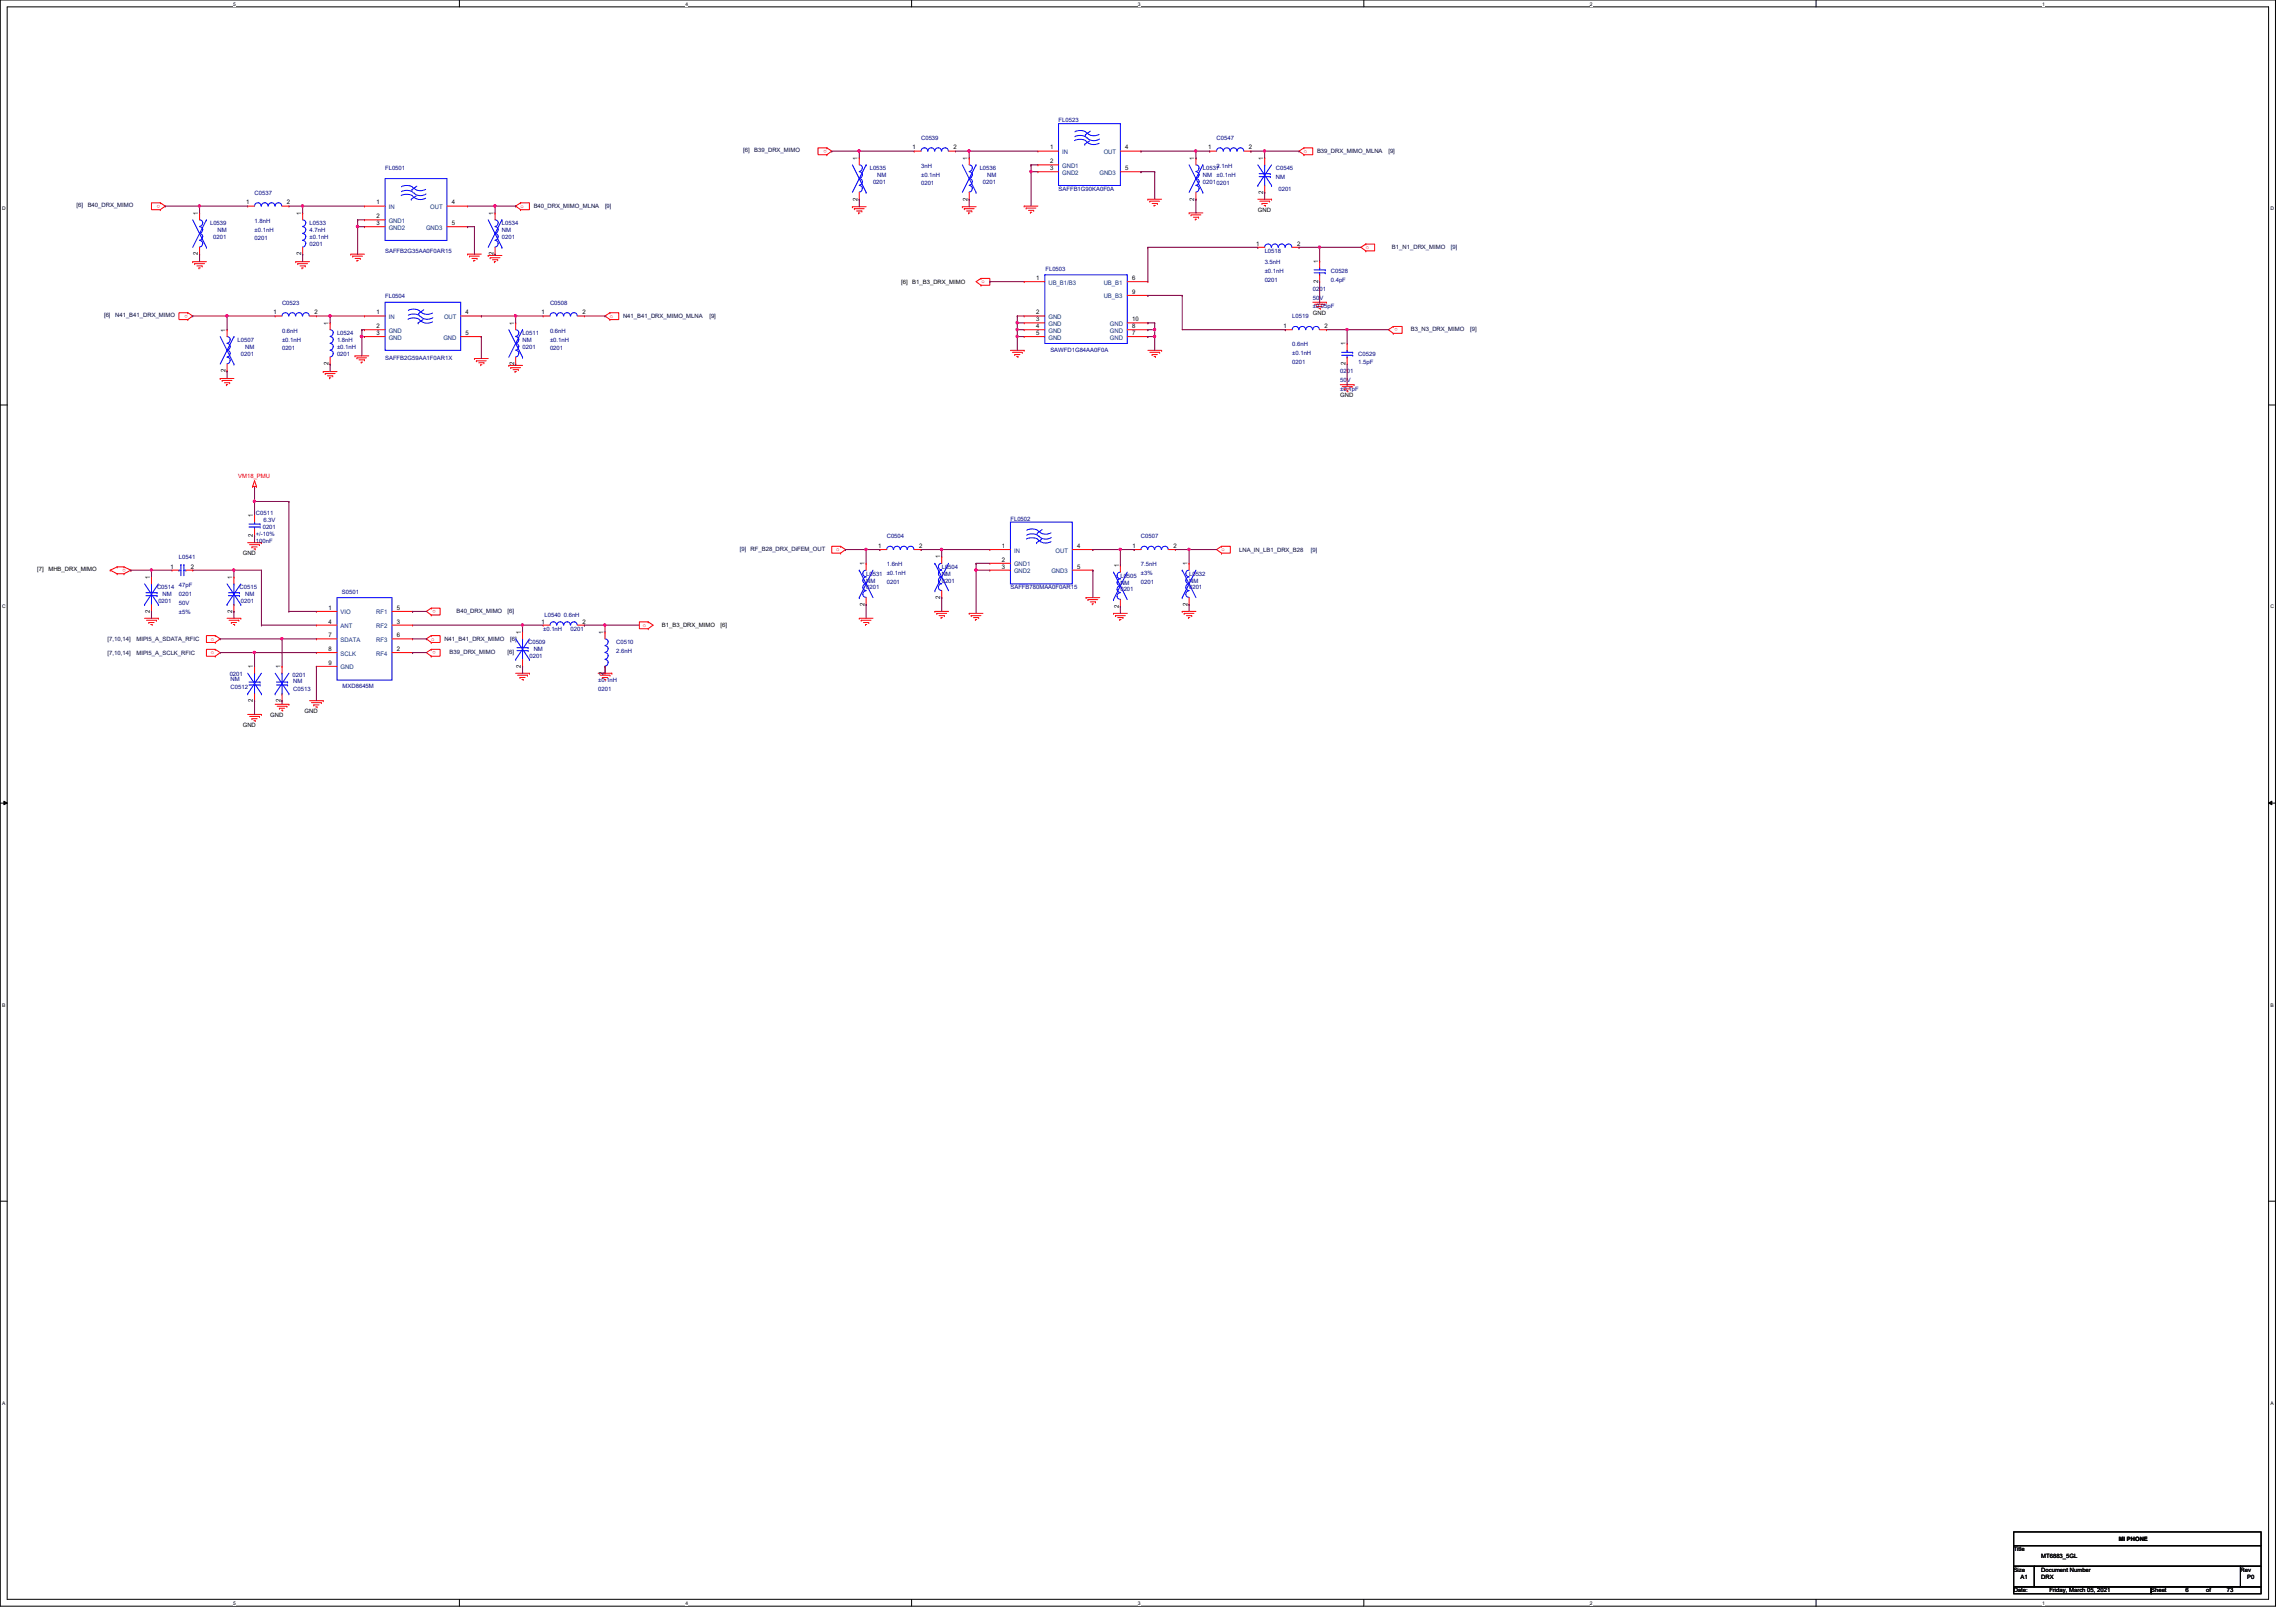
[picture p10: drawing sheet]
<svg xmlns="http://www.w3.org/2000/svg" width="297mm" height="210mm" viewBox="0 0 297 210" stroke-linecap="round" stroke-linejoin="round" font-family="sans-serif">
<defs><g id="words">
<g font-size=".8" fill="#000080">
<text x="136.9" y="15.8">FL0523</text>
<text x="49.8" y="22.1">FL0501</text>
<text x="112.5" y="22.1">L0535</text>
<text x="112.9" y="23.8">0201</text>
<text x="113.5" y="22.9">NM</text>
<text x="119.2" y="18.1">C0539</text>
<text x="119.2" y="21.7">3nH</text>
<text x="119.2" y="22.9">±0.1nH</text>
<text x="126.7" y="22.1">L0536</text>
<text x="127.2" y="23.8">0201</text>
<text x="127.7" y="22.9">NM</text>
<text x="155.6" y="22.1">L0537</text>
<text x="155.6" y="22.9">NM</text>
<text x="155.6" y="23.8">02010201</text>
<text x="157.4" y="18.1">C0547</text>
<text x="157.4" y="21.7">2.1nH</text>
<text x="157.4" y="22.9">±0.1nH</text>
<text x="165.1" y="22.1">C0545</text>
<text x="165.1" y="23.1">NM</text>
<text x="27.2" y="29.2">L0539</text>
<text x="32.9" y="25.2">C0537</text>
<text x="32.9" y="28.8">1.8nH</text>
<text x="32.9" y="30">±0.1nH</text>
<text x="40" y="29.2">L0533</text>
<text x="64.9" y="29.2">L0534</text>
<text x="119.2" y="24">0201</text>
<text x="136.9" y="24.7">SAFFB1G90KA0F0A</text>
<text x="165.4" y="24.7">0201</text>
<text x="27.6" y="30.9">0201</text>
<text x="28.1" y="30.1">NM</text>
<text x="32.9" y="31.1">0201</text>
<text x="40" y="30.1">4.7nH</text>
<text x="40" y="30.9">±0.1nH</text>
<text x="40" y="31.8">0201</text>
<text x="49.8" y="32.7">SAFFB2G35AA0F0AR15</text>
<text x="64.9" y="30.1">NM</text>
<text x="64.9" y="30.9">0201</text>
<text x="135.3" y="35.1">FL0503</text>
<text x="163.6" y="32.7">L0518</text>
<text x="163.6" y="34.2">3.5nH</text>
<text x="163.6" y="35.3">±0.1nH</text>
<text x="172.2" y="35.4">C0528</text>
<text x="36.5" y="39.4">C0523</text>
<text x="49.8" y="38.5">FL0504</text>
<text x="71.2" y="39.4">C0508</text>
<text x="163.6" y="36.4">0201</text>
<text x="167.2" y="41.2">L0519</text>
<text x="169.8" y="37.6">0201</text>
<text x="169.8" y="38.8">50V</text>
<text x="169.8" y="39.9">±0.05pF</text>
<text x="172.2" y="36.4">0.4pF</text>
<text x="30.7" y="44.3">L0507</text>
<text x="31.2" y="46.1">0201</text>
<text x="31.7" y="45.2">NM</text>
<text x="36.5" y="43.1">0.6nH</text>
<text x="36.5" y="44.2">±0.1nH</text>
<text x="36.5" y="45.3">0201</text>
<text x="43.6" y="43.4">L0524</text>
<text x="43.6" y="44.3">1.8nH</text>
<text x="43.6" y="45.2">±0.1nH</text>
<text x="43.6" y="46.1">0201</text>
<text x="49.8" y="46.6">SAFFB2G59AA1F0AR1X</text>
<text x="67.6" y="43.4">L0511</text>
<text x="67.6" y="44.3">NM</text>
<text x="67.6" y="45.2">0201</text>
<text x="71.2" y="43.1">0.6nH</text>
<text x="71.2" y="44.2">±0.1nH</text>
<text x="71.2" y="45.3">0201</text>
<text x="135.9" y="45.5">SAWFD1G84AA0F0A</text>
<text x="167.2" y="44.8">0.6nH</text>
<text x="167.2" y="46">±0.1nH</text>
<text x="167.2" y="47.1">0201</text>
<text x="175.7" y="46.1">C0529</text>
<text x="175.7" y="47.1">1.5pF</text>
<text x="173.4" y="48.3">0201</text>
<text x="173.4" y="49.4">50V</text>
<text x="173.4" y="50.6">±0.1pF</text>
<text x="33.1" y="66.7">C0511</text>
<text x="33.1" y="70.2">100nF</text>
<text x="33.1" y="69.3">+/-10%</text>
<text x="34" y="68.5">0201</text>
<text x="34.1" y="67.6">6.3V</text>
<text x="114.7" y="69.6">C0504</text>
<text x="130.7" y="67.4">FL0502</text>
<text x="147.6" y="69.6">C0507</text>
<text x="20.3" y="76.3">C0514</text>
<text x="21" y="77.2">NM</text>
<text x="23.2" y="72.3">L0541</text>
<text x="23.2" y="75.9">47pF</text>
<text x="23.2" y="77.1">0201</text>
<text x="31" y="76.3">C0515</text>
<text x="31.7" y="77.2">NM</text>
<text x="44.2" y="76.8">S0501</text>
<text x="112.1" y="74.5">L0531</text>
<text x="112.1" y="75.4">NM</text>
<text x="112.1" y="76.3">0201</text>
<text x="114.7" y="73.3">1.6nH</text>
<text x="114.7" y="74.4">±0.1nH</text>
<text x="114.7" y="75.6">0201</text>
<text x="121.8" y="73.6">L0504</text>
<text x="121.8" y="74.5">NM</text>
<text x="121.8" y="75.4">0201</text>
<text x="130.7" y="76.3">SAFFB780MAA0F0AR15</text>
<text x="144.9" y="74.8">L0505</text>
<text x="144.9" y="75.6">NM</text>
<text x="144.9" y="76.5">0201</text>
<text x="147.6" y="73.3">7.5nH</text>
<text x="147.6" y="74.4">±3%</text>
<text x="147.6" y="75.6">0201</text>
<text x="153.8" y="74.5">L0532</text>
<text x="153.8" y="75.4">NM</text>
<text x="153.8" y="76.3">0201</text>
<text x="20.5" y="78.1">0201</text>
<text x="23.2" y="78.2">50V</text>
<text x="23.2" y="79.4">±5%</text>
<text x="31.2" y="78.1">0201</text>
<text x="68.3" y="83.4">C0509</text>
<text x="70.3" y="81.6">±0.1nH</text>
<text x="70.4" y="79.8">L0540 0.6nH</text>
<text x="73.8" y="81.6">0201</text>
<text x="79.7" y="83.4">C0510</text>
<text x="29.7" y="87.4">0201</text>
<text x="29.8" y="89.2">C0512</text>
<text x="29.8" y="88.1">NM</text>
<text x="37.8" y="87.7">0201</text>
<text x="37.9" y="89.5">C0513</text>
<text x="37.9" y="88.4">NM</text>
<text x="44.3" y="89.1">MXD8645M</text>
<text x="68.5" y="85.2">0201</text>
<text x="69" y="84.3">NM</text>
<text x="77.4" y="88.3">±0.1nH</text>
<text x="77.4" y="89.5">0201</text>
<text x="79.7" y="84.5">2.6nH</text>
</g>
<g font-size=".8" fill="#000040">
<text x="96.1" y="19.7">[6]</text>
<text x="97.6" y="19.7">B39_DRX_MIMO</text>
<text x="170.4" y="19.9">B39_DRX_MIMO_MLNA</text>
<text x="179.6" y="19.9">[9]</text>
<text x="9.9" y="26.8">[6]</text>
<text x="11.3" y="26.8">B40_DRX_MIMO</text>
<text x="69" y="27">B40_DRX_MIMO_MLNA</text>
<text x="78.3" y="27">[9]</text>
<text x="180.1" y="32.2">B1_N1_DRX_MIMO</text>
<text x="187.7" y="32.2">[9]</text>
<text x="13.5" y="41.1">[6]</text>
<text x="14.9" y="41.1">N41_B41_DRX_MIMO</text>
<text x="80.6" y="41.2">N41_B41_DRX_MIMO_MLNA</text>
<text x="91.8" y="41.2">[9]</text>
<text x="182.5" y="42.8">B3_N3_DRX_MIMO</text>
<text x="190.2" y="42.8">[9]</text>
<text x="95.7" y="71.3">[9]</text>
<text x="97.1" y="71.3">RF_B28_DRX_DiFEM_OUT</text>
<text x="160.3" y="71.4">LNA_IN_LB1_DRX_B28</text>
<text x="169.6" y="71.4">[9]</text>
<text x="13.9" y="83">[7,10,14]</text>
<text x="17.6" y="83">MIPI5_A_SDATA_RFIC</text>
<text x="57.5" y="83">N41_B41_DRX_MIMO</text>
<text x="59.1" y="79.3">B40_DRX_MIMO</text>
<text x="65.7" y="79.3">[6]</text>
<text x="66" y="83">[6]</text>
<text x="13.9" y="84.8">[7,10,14]</text>
<text x="17.6" y="84.8">MIPI5_A_SCLK_RFIC</text>
<text x="58.2" y="84.6">B39_DRX_MIMO</text>
<text x="65.7" y="84.6">[6]</text>
</g>
<g font-size=".8" fill="#f00">
<text x="107" y="19.4" transform="rotate(180 107 19.4)">o</text>
<text x="168.7" y="19.8">o</text>
<text x="20.7" y="26.5" transform="rotate(180 20.7 26.5)">o</text>
<text x="67.3" y="26.9">o</text>
<text x="176.7" y="32.2">o</text>
<text x="24.3" y="40.7" transform="rotate(180 24.3 40.7)">o</text>
<text x="78.9" y="41.1">o</text>
<text x="127" y="36.7">o</text>
<text x="180.8" y="42.5" transform="rotate(180 180.8 42.5)">o</text>
<text x="30.8" y="61.9">VM18_PMU</text>
<text x="108.2" y="71.3">o</text>
<text x="158" y="71.3">o</text>
<text x="16.3" y="73.6" transform="rotate(180 16.3 73.6)">o</text>
<text x="27.3" y="82.9">o</text>
<text x="55.8" y="82.9">o</text>
<text x="56.4" y="79" transform="rotate(180 56.4 79)">o</text>
<text x="83.2" y="81.1">o</text>
<text x="27.3" y="84.7">o</text>
<text x="56.4" y="84.3" transform="rotate(180 56.4 84.3)">o</text>
</g>
<g font-size=".8">
<text x="111" y="20.7" transform="rotate(-90 111 20.7)">1</text>
<text x="118.1" y="19.3">1</text>
<text x="123.4" y="19.3">2</text>
<text x="125.2" y="20.7" transform="rotate(-90 125.2 20.7)">1</text>
<text x="135.8" y="19.3">1</text>
<text x="135.8" y="22">3</text>
<text x="135.8" y="21.1">2</text>
<text x="145.6" y="19.3">4</text>
<text x="145.6" y="22">5</text>
<text x="154.5" y="20.7" transform="rotate(-90 154.5 20.7)">1</text>
<text x="156.3" y="19.3">1</text>
<text x="161.6" y="19.3">2</text>
<text x="163.4" y="20.7" transform="rotate(-90 163.4 20.7)">1</text>
<text x="25.6" y="27.8" transform="rotate(-90 25.6 27.8)">1</text>
<text x="31.8" y="26.5">1</text>
<text x="37.1" y="26.5">2</text>
<text x="38.9" y="27.8" transform="rotate(-90 38.9 27.8)">1</text>
<text x="48.7" y="26.5">1</text>
<text x="48.7" y="29.1">3</text>
<text x="48.7" y="28.2">2</text>
<text x="58.5" y="26.5">4</text>
<text x="58.5" y="29.1">5</text>
<text x="63.8" y="27.8" transform="rotate(-90 63.8 27.8)">1</text>
<text x="111" y="26" transform="rotate(-90 111 26)">2</text>
<text x="125.2" y="26" transform="rotate(-90 125.2 26)">2</text>
<text x="154.5" y="26" transform="rotate(-90 154.5 26)">2</text>
<text x="162.7" y="27.4">GND</text>
<text x="163.4" y="25.1" transform="rotate(-90 163.4 25.1)">2</text>
<text x="25.6" y="33.1" transform="rotate(-90 25.6 33.1)">2</text>
<text x="38.9" y="33.1" transform="rotate(-90 38.9 33.1)">2</text>
<text x="63.8" y="33.1" transform="rotate(-90 63.8 33.1)">2</text>
<text x="162.5" y="31.8">1</text>
<text x="167.8" y="31.8">2</text>
<text x="170.5" y="34" transform="rotate(-90 170.5 34)">1</text>
<text x="35.4" y="40.7">1</text>
<text x="40.7" y="40.7">2</text>
<text x="48.7" y="40.7">1</text>
<text x="60.2" y="40.7">4</text>
<text x="70.1" y="40.7">1</text>
<text x="75.4" y="40.7">2</text>
<text x="116.6" y="36.7">[6]</text>
<text x="118" y="36.7">B1_B3_DRX_MIMO</text>
<text x="134.1" y="36.2">1</text>
<text x="134.1" y="40.7">2</text>
<text x="134.1" y="41.6">3</text>
<text x="146.5" y="36.2">6</text>
<text x="146.5" y="38">9</text>
<text x="146.5" y="41.6">10</text>
<text x="169.8" y="40.7">GND</text>
<text x="170.5" y="36.6" transform="rotate(-90 170.5 36.6)">2</text>
<text x="29.2" y="42.9" transform="rotate(-90 29.2 42.9)">1</text>
<text x="42.5" y="47.3" transform="rotate(-90 42.5 47.3)">2</text>
<text x="42.5" y="42" transform="rotate(-90 42.5 42)">1</text>
<text x="48.7" y="42.5">2</text>
<text x="48.7" y="43.3">3</text>
<text x="60.2" y="43.3">5</text>
<text x="66.5" y="47.3" transform="rotate(-90 66.5 47.3)">2</text>
<text x="66.5" y="42" transform="rotate(-90 66.5 42)">1</text>
<text x="134.1" y="42.5">4</text>
<text x="134.1" y="43.3">5</text>
<text x="146.5" y="43.3">7</text>
<text x="146.5" y="42.5">8</text>
<text x="166.1" y="42.5">1</text>
<text x="171.4" y="42.5">2</text>
<text x="174.1" y="47.3" transform="rotate(-90 174.1 47.3)">2</text>
<text x="174.1" y="44.7" transform="rotate(-90 174.1 44.7)">1</text>
<text x="29.2" y="48.2" transform="rotate(-90 29.2 48.2)">2</text>
<text x="173.4" y="51.4">GND</text>
<text x="31.4" y="71.8">GND</text>
<text x="32.7" y="69.5" transform="rotate(-90 32.7 69.5)">2</text>
<text x="32.7" y="66.9" transform="rotate(-90 32.7 66.9)">1</text>
<text x="113.6" y="70.9">1</text>
<text x="118.9" y="70.9">2</text>
<text x="129.6" y="70.9">1</text>
<text x="139.4" y="70.9">4</text>
<text x="146.5" y="70.9">1</text>
<text x="151.8" y="70.9">2</text>
<text x="4.8" y="73.9">[7]</text>
<text x="6.3" y="73.9">MHB_DRX_MIMO</text>
<text x="19.4" y="74.9" transform="rotate(-90 19.4 74.9)">1</text>
<text x="22.1" y="73.6">1</text>
<text x="24.7" y="73.6">2</text>
<text x="30.1" y="74.9" transform="rotate(-90 30.1 74.9)">1</text>
<text x="111.8" y="73.2" transform="rotate(-90 111.8 73.2)">1</text>
<text x="121.6" y="77.5" transform="rotate(-90 121.6 77.5)">2</text>
<text x="121.6" y="72.3" transform="rotate(-90 121.6 72.3)">1</text>
<text x="129.6" y="73.6">3</text>
<text x="129.6" y="72.7">2</text>
<text x="139.4" y="73.6">5</text>
<text x="144.7" y="73.4" transform="rotate(-90 144.7 73.4)">1</text>
<text x="153.6" y="73.2" transform="rotate(-90 153.6 73.2)">1</text>
<text x="19.4" y="79.3" transform="rotate(-90 19.4 79.3)">2</text>
<text x="30.1" y="79.3" transform="rotate(-90 30.1 79.3)">2</text>
<text x="42.5" y="78.9">1</text>
<text x="42.5" y="80.7">4</text>
<text x="42.5" y="82.5">7</text>
<text x="51.3" y="80.7">3</text>
<text x="51.3" y="78.9">5</text>
<text x="51.3" y="82.5">6</text>
<text x="67.4" y="82" transform="rotate(-90 67.4 82)">1</text>
<text x="70.1" y="80.7">1</text>
<text x="75.4" y="80.7">2</text>
<text x="78.1" y="82" transform="rotate(-90 78.1 82)">1</text>
<text x="85.6" y="81.2">B1_B3_DRX_MIMO</text>
<text x="93.2" y="81.2">[6]</text>
<text x="111.8" y="78.4" transform="rotate(-90 111.8 78.4)">2</text>
<text x="144.7" y="78.7" transform="rotate(-90 144.7 78.7)">2</text>
<text x="153.6" y="78.4" transform="rotate(-90 153.6 78.4)">2</text>
<text x="32.7" y="86.5" transform="rotate(-90 32.7 86.5)">1</text>
<text x="36.3" y="86.5" transform="rotate(-90 36.3 86.5)">1</text>
<text x="42.5" y="84.2">8</text>
<text x="42.5" y="86">9</text>
<text x="51.3" y="84.2">2</text>
<text x="67.4" y="86.4" transform="rotate(-90 67.4 86.4)">2</text>
<text x="78.1" y="87.3" transform="rotate(-90 78.1 87.3)">2</text>
<text x="31.4" y="94.1">GND</text>
<text x="32.7" y="90.8" transform="rotate(-90 32.7 90.8)">2</text>
<text x="35" y="92.8">GND</text>
<text x="36.3" y="90.8" transform="rotate(-90 36.3 90.8)">2</text>
<text x="39.4" y="92.3">GND</text>
<text x="260.5" y="200.7">Title</text>
<text x="260.5" y="203.4">Size</text>
<text x="264.1" y="203.4">Document Number</text>
<text x="264.1" y="201.6">MT6883_5GL</text>
<text x="274.1" y="199.4">MI PHONE</text>
<text x="289.9" y="203.4">Rev</text>
<text x="260.5" y="206.1">Date:</text>
<text x="261.4" y="204.3">A1</text>
<text x="264.1" y="204.3">DRX</text>
<text x="265.1" y="206.1">Friday, March 05, 2021</text>
<text x="278.3" y="206.1">Sheet</text>
<text x="282.7" y="206.1">6</text>
<text x="285.4" y="206.1">of</text>
<text x="288.1" y="206.1">73</text>
<text x="290.7" y="204.3">P0</text>
</g>
<g font-size=".8" fill="#004080">
<text x="137.4" y="19.9">IN</text>
<text x="137.4" y="22.6">GND2</text>
<text x="137.4" y="21.7">GND1</text>
<text x="142.2" y="22.6">GND3</text>
<text x="142.8" y="19.9">OUT</text>
<text x="50.3" y="27.1">IN</text>
<text x="50.3" y="29.7">GND2</text>
<text x="50.3" y="28.8">GND1</text>
<text x="55.1" y="29.7">GND3</text>
<text x="55.7" y="27.1">OUT</text>
<text x="50.3" y="41.3">IN</text>
<text x="57.4" y="41.3">OUT</text>
<text x="135.6" y="36.8">UB_B1/B3</text>
<text x="135.6" y="41.3">GND</text>
<text x="142.8" y="36.8">UB_B1</text>
<text x="142.8" y="38.6">UB_B3</text>
<text x="50.3" y="43.1">GND</text>
<text x="50.3" y="43.9">GND</text>
<text x="57.4" y="43.9">GND</text>
<text x="135.6" y="42.2">GND</text>
<text x="135.6" y="43.1">GND</text>
<text x="135.6" y="43.9">GND</text>
<text x="143.6" y="43.9">GND</text>
<text x="143.6" y="43.1">GND</text>
<text x="143.6" y="42.2">GND</text>
<text x="131.2" y="71.5">IN</text>
<text x="136.6" y="71.5">OUT</text>
<text x="131.2" y="74.2">GND2</text>
<text x="131.2" y="73.3">GND1</text>
<text x="136" y="74.2">GND3</text>
<text x="44.1" y="79.5">VIO</text>
<text x="44.1" y="81.3">ANT</text>
<text x="44.1" y="83.1">SDATA</text>
<text x="48.7" y="81.3">RF2</text>
<text x="48.7" y="79.5">RF1</text>
<text x="48.7" y="83.1">RF3</text>
<text x="44.1" y="84.8">SCLK</text>
<text x="44.1" y="86.6">GND</text>
<text x="48.7" y="84.8">RF4</text>
</g>
<g font-size=".6">
<text x="30.2" y=".7">5</text>
<text x="88.7" y=".7">4</text>
<text x="147.2" y=".7">3</text>
<text x="205.7" y=".7">2</text>
<text x="264.2" y=".7">1</text>
<text x=".3" y="27.2">D</text>
<text x="293.7" y="27.2">D</text>
<text x=".3" y="78.7">C</text>
<text x="293.7" y="78.7">C</text>
<text x=".3" y="130.3">B</text>
<text x="293.7" y="130.3">B</text>
<text x=".3" y="181.8">A</text>
<text x="293.7" y="181.8">A</text>
<text x="30.2" y="207.7">5</text>
<text x="88.7" y="207.7">4</text>
<text x="147.2" y="207.7">3</text>
<text x="205.7" y="207.7">2</text>
<text x="264.2" y="207.7">1</text>
</g>
</g></defs>
<path d="M0 0h294.4v207.9h-294.4zM.9 .9h292.6v206.1h-292.6z" fill="none" stroke="#000" stroke-width=".13"/>
<g fill="#fff">
<path d="M30.2 .1h.3v.7h-.3z"/>
<path d="M30.2 207.1h.3v.7h-.3z"/>
</g>
<path d="M59.4 0v.9M59.4 207v.9" fill="none" stroke="#000" stroke-width=".13"/>
<g fill="#fff">
<path d="M88.7 .1h.3v.7h-.3z"/>
<path d="M88.7 207.1h.3v.7h-.3z"/>
</g>
<path d="M117.9 0v.9M117.9 207v.9" fill="none" stroke="#000" stroke-width=".13"/>
<g fill="#fff">
<path d="M147.2 .1h.3v.7h-.3z"/>
<path d="M147.2 207.1h.3v.7h-.3z"/>
</g>
<path d="M176.4 0v.9M176.4 207v.9" fill="none" stroke="#000" stroke-width=".13"/>
<g fill="#fff">
<path d="M205.7 .1h.3v.7h-.3z"/>
<path d="M205.7 207.1h.3v.7h-.3z"/>
</g>
<path d="M234.9 0v.9M234.9 207v.9" fill="none" stroke="#000" stroke-width=".13"/>
<g fill="#fff">
<path d="M264.2 .1h.3v.7h-.3z"/>
<path d="M264.2 207.1h.3v.7h-.3z"/>
<path d="M.3 26.6h.5v.7h-.5z"/>
<path d="M293.7 26.6h.5v.7h-.5z"/>
<path d="M.3 78.1h.5v.8h-.5z"/>
<path d="M293.7 78.1h.5v.8h-.5z"/>
</g>
<path d="M0 52.4h.9M293.5 52.4h.9" fill="none" stroke="#000" stroke-width=".13"/>
<g fill="#fff">
<path d="M.3 129.7h.4v.7h-.4z"/>
<path d="M293.7 129.7h.5v.7h-.5z"/>
</g>
<path d="M0 103.9h.9M.5 103.7l.4 .2-.4 .2zM293.5 103.9l.4-.2v.4zM293.5 103.9h.9" fill="none" stroke="#000" stroke-width=".13"/>
<path d="M.5 103.7l.4 .2-.4 .2zM293.5 103.9l.4-.2v.4z" fill="#000"/>
<g fill="#fff">
<path d="M.3 181.2h.4v.7h-.4z"/>
<path d="M293.7 181.2h.4v.7h-.4z"/>
</g>
<path d="M0 155.4h.9M293.5 155.4h.9M260.5 198.2h32v1.8h-32zM260.5 200h32v2.7h-32zM260.5 202.7h2.7v2.7h-2.7zM260.5 205.4h17.8v.8h-17.8zM263.2 202.7h26.7v2.7h-26.7zM278.3 205.4h14.2v.8h-14.2zM289.9 202.7h2.6v2.7h-2.6z" fill="none" stroke="#000" stroke-width=".13"/>
<g fill="none" stroke="#f00" stroke-width=".13">
<path d="M107 19.1h.1M107 19.1h-1.2v.9h1.2M107 19.1l.6 .5-.6 .4M118.3 19.6h.1M118.3 19.6h.9M122.7 19.6h.9M123.6 19.6h.1M134.3 19.6h.1M134.3 19.6h2.6M144.9 19.6h2.7M147.6 19.6h.1M156.5 19.6h.1"/>
<path d="M156.5 19.6h.9M160.9 19.6h.9M161.8 19.6h.1M168.7 19.1h.1M168.7 19.1h1.1v.9h-1.1M168.7 19.1l-.6 .5 .6 .4M20.7 27.1h.1M20.7 26.2h.1M20.7 26.2h-1.1v.9h1.1M20.7 26.2l.7 .5-.7 .4M24.9 33.9h.1M24.9 33.9h1.8"/>
<path d="M25.2 34.1h.1M25.2 34.1h1.3M25.5 34.4h.7M25.7 34.7h.1M25.7 34.7h.2M25.8 27.6h.1M25.8 32.9h.1M25.8 27.6v.8M25.8 32v.9M26.2 34.4h.1M32 26.7h.1M32 26.7h.9"/>
<path d="M36.5 26.7h.9M37.4 26.7h.1M38.3 33.9h.1M38.3 33.9h1.7M38.5 34.1h.1M38.5 34.1h1.3M38.8 34.4h.7M39.1 34.7h.1M39.2 27.6h.1M39.2 32.9h.1M39.2 27.6v.8M39.2 32v.9"/>
<path d="M39.5 34.4h.1M45.4 32.9h.1M45.4 32.9h1.8M45.6 33.1h.1M45.6 33.1h1.3M45.9 33.4h.7M46.2 33.7h.1M46.2 33.7h.2M46.6 33.4h.1M47.2 26.7h.1M47.2 29.3h.1M47.2 28.4h.1"/>
<path d="M47.2 26.7h2.6M47.2 29.3h2.6M47.2 28.4h2.6M57.8 26.7h2.7M57.8 29.3h2.7M60.5 32.9h.1M60.5 26.7h.1M60.5 29.3h.1M60.5 32.9h1.8M60.7 33.1h.1M60.7 33.1h1.3M61 33.4h.7"/>
<path d="M61.3 33.7h.1M61.3 33.7h.2M61.7 33.4h.1M63.2 33.1h.1M63.2 33.1h1.7M63.4 33.4h.1M63.4 33.4h1.3M63.7 33.6h.7M64 33.9h.1M64 27.6h.1M64 32.9h.1M64 27.6v.8"/>
<path d="M64 32v.9M64.4 33.6h.1M67.3 26.2h.1M67.3 27.1h.1M67.3 26.2h1.2v.9h-1.2M67.3 26.2l-.6 .5 .6 .4M107 20h.1M110.3 26.8h.1M110.3 26.8h1.8M110.5 27h.1M110.5 27h1.3M110.8 27.3h.7"/>
<path d="M111.1 27.6h.1M111.2 20.4h.1M111.2 25.8h.1M111.2 20.4v.9M111.2 24.9v.9M111.5 27.3h.1M124.5 26.8h.1M124.5 26.8h1.8M124.8 27h.1M124.8 27h1.2M125 27.3h.7M125.3 27.6h.1"/>
<path d="M125.3 27.6h.2M125.4 20.4h.1M125.4 25.8h.1M125.4 20.4v.9M125.4 24.9v.9M125.7 27.3h.1M126.9 36h.1M126.9 36.9h.1M126.9 36h1.2v.9h-1.2M126.9 36l-.6 .4 .6 .5M132.5 26.7h.1M132.5 36.4h.1"/>
<path d="M132.5 26.7h1.8M132.5 36.4h2.7M132.8 26.9h.1M132.8 26.9h1.2M133.1 27.2h.6M133.3 27.5h.1M133.3 27.5h.2M133.7 27.2h.1M134.3 22.2h.1M134.3 21.3h.1M134.3 22.2h2.6M134.3 21.3h2.6"/>
<path d="M144.9 22.2h2.7M145.8 36.4h2.7M145.8 38.2h2.7M147.6 22.2h.1M148.5 25.8h.1M148.5 36.4h.1M148.5 38.2h.1M148.5 25.8h1.8M148.8 26h.1M148.8 26h1.2M149.1 26.3h.6M149.3 26.6h.1"/>
<path d="M149.3 26.6h.2M149.7 26.3h.1M153.8 27.6h.1M153.8 27.6h1.8M154.1 27.8h.1M154.1 27.8h1.3M154.4 28.1h.7M154.6 28.4h.1M154.6 28.4h.2M154.7 20.4h.1M154.7 25.8h.1M154.7 20.4v.9"/>
<path d="M154.7 24.9v.9M155.1 28.1h.1M162.7 32h.1M162.7 25.8h1.8M162.7 32h.9M163 26h1.2M163.3 26.3h.1M163.3 26.3h.7M163.5 26.6h.2M163.6 20.4h.1M163.6 24.9h.1M163.6 20.4v.9"/>
<path d="M163.6 24v.9M163.7 26.6h.1M164.2 26h.1M164.5 25.8h.1M167.2 32h.9M168.1 32h.1M168.7 20h.1M169.8 39.1h1.8M170.1 39.4h1.3M170.4 39.7h.1M170.4 39.7h.7M170.6 39.9h.2"/>
<path d="M170.7 33.8h.1M170.7 36.4h.1M170.7 33.8v.9M170.7 35.6v.8M170.8 39.9h.1M171.4 39.4h.1M171.6 39.1h.1M176.7 31.6h.1M176.7 32.5h.1M176.7 31.6h1.1v.9h-1.1M176.7 31.6l-.6 .4 .6 .5M24.3 41.4h.1"/>
<path d="M24.3 40.5h.1M24.3 40.5h-1.1v.9h1.1M24.3 40.5l.6 .4-.6 .5M28.5 49h.1M28.5 49h1.8M28.7 49.2h.1M28.7 49.2h1.3M29 49.5h.7M29.3 49.8h.1M29.3 49.8h.2M29.4 42.7h.1M29.4 48h.1"/>
<path d="M29.4 42.7v.9M29.4 47.1v.9M29.7 49.5h.1M35.6 40.9h.1M35.6 40.9h.9M40 40.9h.9M40.9 40.9h.1M41.8 48.1h.1M41.8 48.1h1.8M42.1 48.3h.1M42.1 48.3h1.2M42.4 48.6h.6"/>
<path d="M42.6 48.9h.1M42.6 48.9h.2M42.7 41.8h.1M42.7 47.1h.1M42.7 41.8v.9M42.7 46.2v.9M43 48.6h.1M45.9 46.1h.1M45.9 46.1h1.8M46.2 46.3h.1M46.2 46.3h1.2M46.4 46.6h.8"/>
<path d="M46.7 46.9h.1M46.7 46.9h.2M47.2 46.6h.1M47.2 40.9h.1M47.2 42.7h.1M47.2 43.6h.1M47.2 40.9h2.6M47.2 42.7h2.6M47.2 43.6h2.6M59.6 40.9h2.7M59.6 43.6h2.7M61.4 46.4h.1"/>
<path d="M61.4 46.4h1.8M61.6 46.7h.1M61.6 46.7h1.3M61.9 46.9h.7M62.2 47.2h.1M62.2 47.2h.2M62.3 40.9h.1M62.3 43.6h.1M62.6 46.9h.1M65.8 47.3h.1M65.8 47.3h1.8M66.1 47.6h.1"/>
<path d="M66.1 47.6h1.2M66.4 47.8h.7M66.6 48.1h.1M66.6 48.1h.2M66.7 41.8h.1M66.7 47.1h.1M66.7 41.8v.9M66.7 46.2v.9M67.1 47.8h.1M70.3 40.9h.1M70.3 40.9h.9M74.7 40.9h.9"/>
<path d="M75.6 40.9h.1M78.9 40.5h.1M78.9 41.4h.1M78.9 40.5h1.1v.9h-1.1M78.9 40.5l-.6 .4 .6 .5M130.7 45.3h1.8M131 45.6h1.2M131.3 45.9h.1M131.3 45.9h.6M131.5 46.1h.2M131.7 46.1h.1M132.2 45.6h.1"/>
<path d="M132.5 45.3h.1M132.5 40.9h.1M132.5 41.8h.1M132.5 42.7h.1M132.5 43.6h.1M132.5 40.9h2.7M132.5 42.7h2.7M132.5 43.6h2.7M132.5 41.8h2.7M145.8 42.7h2.7M145.8 43.6h2.7M145.8 41.8h2.7"/>
<path d="M148.5 43.6h.1M148.5 42.7h.1M148.5 41.8h.1M148.5 45.3h1.8M148.8 45.6h1.2M149.1 45.9h.1M149.1 45.9h.6M149.3 46.1h.2M149.5 46.1h.1M150 45.6h.1M150.3 45.3h.1M166.3 42.7h.1"/>
<path d="M166.3 42.7h.9M170.7 42.7h.9M171.6 42.7h.1M173.4 49.8h1.8M173.6 50h1.3M173.9 50.3h.1M173.9 50.3h.7M174.2 50.6h.2M174.3 44.4h.1M174.3 47.1h.1M174.3 44.4v.9M174.3 46.2v.9"/>
<path d="M174.4 50.6h.1M174.9 50h.1M175.2 49.8h.1M180.3 43.1h.1M180.3 42.2h.1M180.3 42.2h1.1v.9h-1.1M180.3 42.2l-.7 .5 .7 .4M14.3 73.8h.1M14.3 73.8l.9 .5M15.2 74.3h.1M15.2 73.4h.1M15.2 74.3h.8"/>
<path d="M15.2 73.4l-.9 .4M15.2 73.4h.8M16 74.3h.1M16 73.4h.1M16 73.4l.9 .4M16.9 73.8h.1M16.9 73.8l-.9 .5M19.6 74.7h.1M19.6 79.1h.1M19.6 74.7v.9M19.6 78.2v.9M22.3 73.8h.1"/>
<path d="M22.3 73.8h.9M24 73.8h.9M24.9 73.8h.1M30.3 74.7h.1M30.3 79.1h.1M30.3 74.7v.9M30.3 78.2v.9M32 70.2h1.8M32.3 70.5h1.3M32.6 70.8h.1M32.6 70.8h.7M32.7 62.9h.1"/>
<path d="M32.7 62.9h.5M32.8 71h.2M32.9 63.1h.1M32.9 62.2h.1M32.9 66.7h.1M32.9 69.3h.1M32.9 62.9v.2M32.9 66.7v.9M32.9 68.5v.8M32.9 62.2l.3 .7M32.9 62.2l-.2 .7M33 71h.1"/>
<path d="M33.2 62.9h.1M33.6 70.5h.1M33.8 70.2h.1M40.9 79.1h.1M40.9 79.1h2.7M50.7 79.1h2.7M53.4 79.1h.1M55.8 79.6h.1M55.8 78.7h.1M55.8 78.7h1.1v.9h-1.1M55.8 78.7l-.6 .4 .6 .5M108.8 70.7h.1"/>
<path d="M108.8 71.6h.1M108.8 70.7h-1.2v.9h1.2M108.8 70.7l.6 .4-.6 .5M112.1 72.9h.1M112.1 78.2h.1M112.1 72.9v.9M112.1 77.3v.9M113.8 71.1h.1M113.8 71.1h.9M118.3 71.1h.9M119.2 71.1h.1M120.9 79.1h.1"/>
<path d="M120.9 79.1h1.8M121.2 79.4h.1M121.2 79.4h1.3M121.5 79.7h.7M121.7 79.9h.1M121.7 79.9h.2M121.8 72h.1M121.8 77.3h.1M121.8 72v.9M121.8 76.5v.8M122.2 79.7h.1M125.4 79.4h.1"/>
<path d="M125.4 79.4h1.8M125.6 79.7h.1M125.6 79.7h1.3M125.9 79.9h.7M126.6 79.9h.1M128.1 71.1h.1M128.1 73.8h.1M128.1 72.9h.1M128.1 71.1h2.6M128.1 73.8h2.6M128.1 72.9h2.6M138.7 71.1h2.7"/>
<path d="M138.7 73.8h2.7M140.5 77.3h.1M140.5 77.3h1.8M140.8 77.6h.1M140.8 77.6h1.2M141.1 77.9h.6M141.3 78.1h.1M141.3 78.1h.2M141.4 71.1h.1M141.4 73.8h.1M141.7 77.9h.1M144.1 79.4h.1"/>
<path d="M144.1 79.4h1.7M144.3 79.7h.1M144.3 79.7h1.3M144.6 79.9h.7M144.9 73.2h.1M144.9 78.5h.1M144.9 73.2v.8M144.9 77.6v.9M145.3 79.9h.1M146.7 71.1h.1M146.7 71.1h.9M151.2 71.1h.9"/>
<path d="M152.1 71.1h.1M152.9 79.1h.1M152.9 79.1h1.8M153.2 79.4h.1M153.2 79.4h1.3M153.5 79.7h.7M153.8 79.9h.1M153.8 72.9h.1M153.8 78.2h.1M153.8 72.9v.9M153.8 77.3v.9M154.2 79.7h.1"/>
<path d="M158 70.7h.1M158 71.6h.1M158 70.7h1.2v.9h-1.2M158 70.7l-.6 .4 .6 .5M18.7 80h1.8M19 80.3h1.2M19.3 80.6h.1M19.3 80.6h.6M19.5 80.8h.2M19.7 80.8h.1M20.2 80.3h.1M20.5 80h.1"/>
<path d="M27.9 82.3h.1M27.9 83.1h.1M27.9 82.3h-1.2v.8h1.2M27.9 84h.1M27.9 84.9h.1M27.9 84h-1.2v.9h1.2M27.9 82.3l.6 .4-.6 .4M27.9 84l.6 .5-.6 .4M29.4 80h1.8M29.6 80.3h1.3M29.9 80.6h.1M29.9 80.6h.7"/>
<path d="M30.2 80.8h.1M30.3 80.8h.1M30.9 80.3h.1M31.2 80h.1M32 92.5h1.8M32.3 92.7h1.3M32.6 93h.1M32.6 93h.7M32.8 93.3h.2M32.9 86.2h.1M32.9 90.7h.1M32.9 86.2v.9"/>
<path d="M32.9 89.8v.9M33 93.3h.1M33.6 92.7h.1M33.8 92.5h.1M35.6 91.1h1.8M35.9 91.4h1.2M36.1 91.7h.1M36.1 91.7h.7M36.4 91.9h.2M36.5 86.2h.1M36.5 90.7h.1M36.5 86.2v.9"/>
<path d="M36.5 89.8v.9M36.6 91.9h.1M37.1 91.4h.1M37.4 91.1h.1M40 90.7h1.8M40.3 90.9h1.3M40.6 91.2h.1M40.6 91.2h.7M40.8 91.5h.2M40.9 80.9h.1M40.9 82.7h.1M40.9 84.5h.1"/>
<path d="M40.9 86.2h.1M40.9 84.5h2.7M40.9 80.9h2.7M40.9 82.7h2.7M40.9 86.2h2.7M41 91.5h.1M41.6 90.9h.1M41.8 90.7h.1M50.7 84.5h2.7M50.7 80.9h2.7M50.7 82.7h2.7M53.4 84.5h.1"/>
<path d="M53.4 80.9h.1M53.4 82.7h.1M55.8 84.9h.1M55.8 84h.1M55.8 84h1.1v.9h-1.1M55.8 82.3h.1M55.8 83.1h.1M55.8 82.3h1.1v.8h-1.1M55.8 84l-.6 .5 .6 .4M55.8 82.3l-.6 .4 .6 .4M66.7 87.1h1.8M67 87.4h1.2"/>
<path d="M67.3 87.7h.1M67.3 87.7h.6M67.5 87.9h.2M67.6 81.8h.1M67.6 86.2h.1M67.6 81.8v.9M67.6 85.3v.9M67.7 87.9h.1M68.2 87.4h.1M68.5 87.1h.1M70.3 80.9h.1M70.3 80.9h.9"/>
<path d="M74.7 80.9h.9M75.6 80.9h.1M77.4 87.1h1.8M77.6 87.4h1.3M77.9 87.7h.1M77.9 87.7h.7M78.2 87.9h.2M78.3 81.8h.1M78.3 87.1h.1M78.3 81.8v.9M78.3 86.2v.9M78.4 87.9h.1"/>
<path d="M78.9 87.4h.1M79.2 87.1h.1M83.9 80.5h.1M83.9 81.4h.1M83.9 80.5h-1.2v.9h1.2M83.9 80.5l.6 .4-.6 .5M111.2 80h.1M111.2 80h1.7M111.4 80.3h.1M111.4 80.3h1.3M111.7 80.6h.7M112 80.8h.1"/>
<path d="M112.4 80.6h.1M126.2 80.2h.1M126.2 80.2h.2M144.9 80.2h.1"/>
</g>
<g fill="none" stroke="#00f" stroke-width=".13">
<path d="M119.2 19.6a.42 .42 0 0 1 .4-.5 .42 .42 0 0 1 .4 .5M120.1 19.6a.42 .42 0 0 1 .4-.5 .42 .42 0 0 1 .4 .5M120.9 19.6a.42 .42 0 0 1 .5-.5 .42 .42 0 0 1 .4 .5M121.8 19.6a.42 .42 0 0 1 .5-.5 .42 .42 0 0 1 .4 .5M136.9 16h8v8h-8zM139 18.2l.4-.2a1.08 1.08 0 0 1 1.2 .4M139.1 17.1l.6-.2a.89 .89 0 0 1 .9 .3M139.1 17.7l.6-.2a.89 .89 0 0 1 .9 .4M140.3 18.7h.1M140.4 17.4h.1M140.7 17.8a1.16 1.16 0 0 0 1.5 .2M140.7 18.4a1.31 1.31 0 0 0 1.5 .1"/>
<path d="M140.7 17.2a1.18 1.18 0 0 0 1.5 .2M141 18.2l-.7 .5M141.1 17l-.7 .4M157.4 19.6a.42 .42 0 0 1 .4-.5 .42 .42 0 0 1 .4 .5M158.3 19.6a.42 .42 0 0 1 .4-.5 .42 .42 0 0 1 .4 .5M159.2 19.6a.42 .42 0 0 1 .4-.5 .42 .42 0 0 1 .4 .5M160.1 19.6a.42 .42 0 0 1 .4-.5 .42 .42 0 0 1 .4 .5M24.9 28.4l1.8 3.6M25.8 28.4a.41 .41 0 0 1 .4 .5 .5 .5 0 0 1-.4 .4M25.8 29.3a.41 .41 0 0 1 .4 .5 .5 .5 0 0 1-.4 .4M25.8 30.2a.41 .41 0 0 1 .4 .4 .5 .5 0 0 1-.4 .5M25.8 31.1a.41 .41 0 0 1 .4 .4 .5 .5 0 0 1-.4 .5"/>
<path d="M26.7 28.4h.1M26.7 32h.1M26.7 28.4l-1.8 3.6M32.9 26.7a.42 .42 0 0 1 .5-.5 .42 .42 0 0 1 .4 .5M33.8 26.7a.42 .42 0 0 1 .4-.5 .42 .42 0 0 1 .5 .5M34.7 26.7a.42 .42 0 0 1 .4-.5 .42 .42 0 0 1 .5 .5M35.6 26.7a.42 .42 0 0 1 .4-.5 .42 .42 0 0 1 .4 .5M39.2 28.4a.41 .41 0 0 1 .4 .5 .5 .5 0 0 1-.4 .4M39.2 29.3a.41 .41 0 0 1 .4 .5 .5 .5 0 0 1-.4 .4M39.2 30.2a.41 .41 0 0 1 .4 .4 .5 .5 0 0 1-.4 .5M39.2 31.1a.41 .41 0 0 1 .4 .4 .5 .5 0 0 1-.4 .5M49.8 23.1h8v8h-8z"/>
<path d="M49.8 39.1h9.8v6.2h-9.8zM51.9 25.3l.4-.1a1.08 1.08 0 0 1 1.2 .3M51.9 24.2l.7-.2a.89 .89 0 0 1 .9 .3M51.9 24.8l.7-.2a.89 .89 0 0 1 .9 .4M53.2 25.8h.1M53.3 24.6h.1M53.5 24.9a1.16 1.16 0 0 0 1.6 .2M53.5 25.5a1.31 1.31 0 0 0 1.6 .2M53.5 24.3a1.18 1.18 0 0 0 1.6 .2M53.8 25.4l-.6 .4M53.9 24.1l-.6 .5M63.2 28.4l1.7 3.6"/>
<path d="M64 28.4a.41 .41 0 0 1 .5 .5 .5 .5 0 0 1-.5 .4M64 29.3a.41 .41 0 0 1 .5 .5 .5 .5 0 0 1-.5 .4M64 30.2a.41 .41 0 0 1 .5 .4 .5 .5 0 0 1-.5 .5M64 31.1a.41 .41 0 0 1 .5 .4 .5 .5 0 0 1-.5 .5M64.9 28.4h.1M64.9 32h.1M64.9 28.4l-1.7 3.6M110.3 21.3l1.8 3.6M111.2 21.3a.41 .41 0 0 1 .4 .5 .5 .5 0 0 1-.4 .4M111.2 22.2a.41 .41 0 0 1 .4 .4 .5 .5 0 0 1-.4 .5M111.2 23.1a.41 .41 0 0 1 .4 .4 .5 .5 0 0 1-.4 .5M111.2 24a.41 .41 0 0 1 .4 .4 .5 .5 0 0 1-.4 .4"/>
<path d="M112.1 21.3h.1M112.1 24.9h.1M112.1 21.3l-1.8 3.6M124.5 21.3l1.8 3.6M125.4 21.3a.41 .41 0 0 1 .4 .5 .5 .5 0 0 1-.4 .4M125.4 22.2a.41 .41 0 0 1 .4 .4 .5 .5 0 0 1-.4 .5M125.4 23.1a.41 .41 0 0 1 .4 .4 .5 .5 0 0 1-.4 .5M125.4 24a.41 .41 0 0 1 .4 .4 .5 .5 0 0 1-.4 .4M126.3 21.3h.1M126.3 24.9h.1M126.3 21.3l-1.8 3.6M135.2 35.6h10.6v8.8h-10.6z"/>
<path d="M153.8 21.3l1.8 3.6M154.7 21.3a.41 .41 0 0 1 .4 .5 .5 .5 0 0 1-.4 .4M154.7 22.2a.41 .41 0 0 1 .4 .4 .5 .5 0 0 1-.4 .5M154.7 23.1a.41 .41 0 0 1 .4 .4 .5 .5 0 0 1-.4 .5M154.7 24a.41 .41 0 0 1 .4 .4 .5 .5 0 0 1-.4 .4M155.6 21.3h.1M155.6 24.9h.1M155.6 21.3l-1.8 3.6M162.7 24h.1M162.7 21.3l1.8 2.7M162.9 22.5h1.4M162.9 22.9h1.4"/>
<path d="M163.6 32a.42 .42 0 0 1 .4-.4 .42 .42 0 0 1 .5 .4M163.6 21.3h.1M163.6 24h.1M163.6 21.3v1.2M163.6 22.9v1.1M164.3 22.5h.1M164.3 22.9h.1M164.5 32a.42 .42 0 0 1 .4-.4 .42 .42 0 0 1 .5 .4M164.5 24h.1M164.5 21.3l-1.8 2.7M165.4 32a.42 .42 0 0 1 .4-.4 .42 .42 0 0 1 .4 .4M166.3 32a.42 .42 0 0 1 .4-.4 .42 .42 0 0 1 .4 .4"/>
<path d="M170 34.9h1.4M170 35.3h1.4M170.7 34.7h.1M170.7 35.6h.1M170.7 34.7v.2M170.7 35.3v.3M171.4 34.9h.1M171.4 35.3h.1M28.5 43.6l1.8 3.5M29.4 43.6a.41 .41 0 0 1 .4 .4 .5 .5 0 0 1-.4 .4M29.4 44.4a.41 .41 0 0 1 .4 .5 .5 .5 0 0 1-.4 .4M29.4 45.3a.41 .41 0 0 1 .4 .5 .5 .5 0 0 1-.4 .4"/>
<path d="M29.4 46.2a.41 .41 0 0 1 .4 .5 .5 .5 0 0 1-.4 .4M30.3 43.6h.1M30.3 47.1h.1M30.3 43.6l-1.8 3.5M36.5 40.9a.42 .42 0 0 1 .4-.4 .42 .42 0 0 1 .4 .4M37.4 40.9a.42 .42 0 0 1 .4-.4 .42 .42 0 0 1 .4 .4M38.3 40.9a.42 .42 0 0 1 .4-.4 .42 .42 0 0 1 .4 .4M39.2 40.9a.42 .42 0 0 1 .4-.4 .42 .42 0 0 1 .4 .4M42.7 42.7a.41 .41 0 0 1 .4 .4 .5 .5 0 0 1-.4 .4M42.7 43.6a.41 .41 0 0 1 .4 .4 .5 .5 0 0 1-.4 .4M42.7 44.4a.41 .41 0 0 1 .4 .5 .5 .5 0 0 1-.4 .4M42.7 45.3a.41 .41 0 0 1 .4 .5 .5 .5 0 0 1-.4 .4"/>
<path d="M52.8 41.3l.4-.1a1.08 1.08 0 0 1 1.2 .3M52.8 40.2l.7-.2a.89 .89 0 0 1 .9 .3M52.8 40.8l.7-.2a.89 .89 0 0 1 .9 .4M54.1 41.8h.1M54.2 40.6h.1M54.4 41.5a1.31 1.31 0 0 0 1.6 .2M54.4 40.3a1.18 1.18 0 0 0 1.6 .2M54.4 40.9a1.16 1.16 0 0 0 1.6 .2M54.7 41.4l-.6 .4M54.8 40.1l-.6 .5M65.8 42.7l1.8 3.5M66.7 42.7a.41 .41 0 0 1 .4 .4 .5 .5 0 0 1-.4 .4"/>
<path d="M66.7 43.6a.41 .41 0 0 1 .4 .4 .5 .5 0 0 1-.4 .4M66.7 44.4a.41 .41 0 0 1 .4 .5 .5 .5 0 0 1-.4 .4M66.7 45.3a.41 .41 0 0 1 .4 .5 .5 .5 0 0 1-.4 .4M67.6 42.7h.1M67.6 46.2h.1M67.6 42.7l-1.8 3.5M71.2 40.9a.42 .42 0 0 1 .4-.4 .42 .42 0 0 1 .4 .4M72 40.9a.42 .42 0 0 1 .5-.4 .42 .42 0 0 1 .4 .4M72.9 40.9a.42 .42 0 0 1 .5-.4 .42 .42 0 0 1 .4 .4M73.8 40.9a.42 .42 0 0 1 .4-.4 .42 .42 0 0 1 .5 .4M167.2 42.7a.42 .42 0 0 1 .4-.5 .42 .42 0 0 1 .4 .5M168.1 42.7a.42 .42 0 0 1 .4-.5 .42 .42 0 0 1 .4 .5"/>
<path d="M168.9 42.7a.42 .42 0 0 1 .5-.5 .42 .42 0 0 1 .4 .5M169.8 42.7a.42 .42 0 0 1 .5-.5 .42 .42 0 0 1 .4 .5M173.6 45.6h1.4M173.6 46h1.4M174.3 45.3h.1M174.3 46.2h.1M174.3 45.3v.3M174.3 46v.2M175 45.6h.1M175 46h.1M18.7 78.2h.1M18.7 75.6l1.8 2.6"/>
<path d="M18.9 76.7h1.4M18.9 77.1h1.4M19.6 75.6h.1M19.6 78.2h.1M19.6 75.6v1.1M19.6 77.1v1.1M20.3 76.7h.1M20.3 77.1h.1M20.5 78.2h.1M20.5 75.6l-1.8 2.6M23.2 73.8h.1M23.2 73.8h.2"/>
<path d="M23.4 73.1h.1M23.4 73.1v1.4M23.8 73.1h.1M23.8 73.1v1.4M23.8 73.8h.2M24 73.8h.1M29.4 78.2h.1M29.4 75.6l1.8 2.6M29.5 76.7h1.5M29.5 77.1h1.5M30.3 75.6h.1M30.3 78.2h.1"/>
<path d="M30.3 75.6v1.1M30.3 77.1v1.1M31 76.7h.1M31 77.1h.1M31.2 78.2h.1M31.2 75.6l-1.8 2.6M32.2 67.8h1.5M32.2 68.2h1.5M32.9 67.6h.1M32.9 68.5h.1M32.9 67.6v.2M32.9 68.2v.3"/>
<path d="M33.7 67.8h.1M33.7 68.2h.1M43.6 77.3h7.1v10.7h-7.1zM111.2 73.8h.1M111.2 77.3h.1M111.2 73.8l1.7 3.5M112.1 73.8a.42 .42 0 0 0-.5 .4 .42 .42 0 0 0 .5 .4M112.1 74.7a.42 .42 0 0 0-.5 .4 .42 .42 0 0 0 .5 .4M112.1 75.6a.42 .42 0 0 0-.5 .4 .42 .42 0 0 0 .5 .4M112.1 76.5a.42 .42 0 0 0-.5 .4 .42 .42 0 0 0 .5 .4M112.9 73.8l-1.7 3.5M114.7 71.1a.42 .42 0 0 1 .4-.4 .42 .42 0 0 1 .5 .4"/>
<path d="M115.6 71.1a.42 .42 0 0 1 .4-.4 .42 .42 0 0 1 .5 .4M116.5 71.1a.42 .42 0 0 1 .4-.4 .42 .42 0 0 1 .4 .4M117.4 71.1a.42 .42 0 0 1 .4-.4 .42 .42 0 0 1 .4 .4M120.9 72.9h.1M120.9 76.5h.1M120.9 72.9l1.8 3.6M121.8 72.9a.42 .42 0 0 0-.4 .4 .42 .42 0 0 0 .4 .4M121.8 73.8a.42 .42 0 0 0-.4 .4 .42 .42 0 0 0 .4 .4M121.8 74.7a.42 .42 0 0 0-.4 .4 .42 .42 0 0 0 .4 .4M121.8 75.6a.42 .42 0 0 0-.4 .4 .42 .42 0 0 0 .4 .4M122.7 72.9l-1.8 3.6M130.7 67.6h8v8h-8z"/>
<path d="M132.8 69.8l.4-.2a1.08 1.08 0 0 1 1.2 .4M132.8 68.6l.7-.1a.89 .89 0 0 1 .9 .3M132.8 69.3l.7-.2a.89 .89 0 0 1 .9 .3M134.1 70.2h.1M134.2 69h.1M134.4 69.4a1.16 1.16 0 0 0 1.6 .2M134.4 69.9a1.31 1.31 0 0 0 1.6 .2M134.4 68.7a1.18 1.18 0 0 0 1.6 .3M134.7 69.8l-.6 .4M134.8 68.5l-.6 .5M144.1 74h.1M144.1 77.6h.1"/>
<path d="M144.1 74l1.7 3.6M144.9 74a.42 .42 0 0 0-.4 .5 .42 .42 0 0 0 .4 .4M144.9 74.9a.42 .42 0 0 0-.4 .5 .42 .42 0 0 0 .4 .4M144.9 75.8a.42 .42 0 0 0-.4 .4 .42 .42 0 0 0 .4 .5M144.9 76.7a.42 .42 0 0 0-.4 .4 .42 .42 0 0 0 .4 .5M145.8 74l-1.7 3.6M147.6 71.1a.42 .42 0 0 1 .4-.4 .42 .42 0 0 1 .5 .4M148.5 71.1a.42 .42 0 0 1 .4-.4 .42 .42 0 0 1 .4 .4M149.4 71.1a.42 .42 0 0 1 .4-.4 .42 .42 0 0 1 .4 .4M150.3 71.1a.42 .42 0 0 1 .4-.4 .42 .42 0 0 1 .4 .4M152.9 73.8h.1M152.9 77.3h.1"/>
<path d="M152.9 73.8l1.8 3.5M153.8 73.8a.42 .42 0 0 0-.4 .4 .42 .42 0 0 0 .4 .4M153.8 74.7a.42 .42 0 0 0-.4 .4 .42 .42 0 0 0 .4 .4M153.8 75.6a.42 .42 0 0 0-.4 .4 .42 .42 0 0 0 .4 .4M153.8 76.5a.42 .42 0 0 0-.4 .4 .42 .42 0 0 0 .4 .4M154.7 73.8l-1.8 3.5M32 89.8h.1M32 87.1l1.8 2.7M32.2 88.3h1.5M32.2 88.6h1.5M32.9 87.1h.1M32.9 89.8h.1"/>
<path d="M32.9 87.1v1.2M32.9 88.6v1.2M33.7 88.3h.1M33.7 88.6h.1M33.8 89.8h.1M33.8 87.1l-1.8 2.7M35.6 89.8h.1M35.6 87.1l1.8 2.7M35.8 88.3h1.4M35.8 88.6h1.4M36.5 87.1h.1M36.5 89.8h.1"/>
<path d="M36.5 87.1v1.2M36.5 88.6v1.2M37.2 88.3h.1M37.2 88.6h.1M37.4 89.8h.1M37.4 87.1l-1.8 2.7M66.7 85.3h.1M66.7 82.7l1.8 2.6M66.9 83.8h1.4M66.9 84.2h1.4M67.6 82.7h.1M67.6 85.3h.1"/>
<path d="M67.6 82.7v1.1M67.6 84.2v1.1M68.3 83.8h.1M68.3 84.2h.1M68.5 85.3h.1M68.5 82.7l-1.8 2.6M71.2 80.9a.42 .42 0 0 1 .4-.4 .42 .42 0 0 1 .4 .4M72 80.9a.42 .42 0 0 1 .5-.4 .42 .42 0 0 1 .4 .4M72.9 80.9a.42 .42 0 0 1 .5-.4 .42 .42 0 0 1 .4 .4M73.8 80.9a.42 .42 0 0 1 .4-.4 .42 .42 0 0 1 .5 .4M78.3 82.7a.41 .41 0 0 1 .4 .4 .5 .5 0 0 1-.4 .4M78.3 83.6a.41 .41 0 0 1 .4 .4 .5 .5 0 0 1-.4 .4"/>
<path d="M78.3 84.5a.41 .41 0 0 1 .4 .4 .5 .5 0 0 1-.4 .4M78.3 85.3a.41 .41 0 0 1 .4 .5 .5 .5 0 0 1-.4 .4"/>
</g>
<path d="M148.5 43.6h.1M148.5 43.6h.9" fill="none" stroke="#800040" stroke-width=".13"/>
<path d="M149.3 43.4h.2v.2h-.2z" fill-rule="evenodd" fill="#f0f"/>
<path d="M149.3 43.4h.2v.2h-.2z" fill="none" stroke="#f0f" stroke-width=".13"/>
<path d="M148.5 42.7h.1M148.5 41.8h.1M148.5 42.7h.9M148.5 41.8h.9M149.4 43.6h.1M149.4 42.7h.1M149.4 41.8h.1M149.4 41.8v3.5" fill="none" stroke="#800040" stroke-width=".13"/>
<path d="M149.3 42.5h.2v.2h-.2z" fill-rule="evenodd" fill="#f0f"/>
<path d="M149.3 42.5h.2v.2h-.2z" fill="none" stroke="#f0f" stroke-width=".13"/>
<path d="M148.5 32h.1M148.5 38.2h.1M148.5 32h14.2M148.5 32v4.4M148.5 38.2h4.4M152.9 38.2h.1M152.9 38.2v4.5h13.4M162.7 32h.1M131.6 40.9h.1M131.6 40.9h.9M131.6 40.9v.9M166.3 42.7h.1" fill="none" stroke="#800040" stroke-width=".13"/>
<path d="M131.5 41.6h.2v.3h-.2z" fill-rule="evenodd" fill="#f0f"/>
<path d="M131.5 41.6h.2v.3h-.2z" fill="none" stroke="#f0f" stroke-width=".13"/>
<path d="M131.6 41.8h.1M131.6 42.7h.1M131.6 41.8h.9M131.6 41.8v.9M131.6 42.7h.9" fill="none" stroke="#800040" stroke-width=".13"/>
<path d="M131.5 42.5h.2v.2h-.2z" fill-rule="evenodd" fill="#f0f"/>
<path d="M131.5 42.5h.2v.2h-.2z" fill="none" stroke="#f0f" stroke-width=".13"/>
<path d="M131.6 42.7h.1M131.6 43.6h.1M131.6 42.7v2.6M131.6 43.6h.9" fill="none" stroke="#800040" stroke-width=".13"/>
<path d="M131.5 43.4h.2v.2h-.2z" fill-rule="evenodd" fill="#f0f"/>
<path d="M131.5 43.4h.2v.2h-.2z" fill="none" stroke="#f0f" stroke-width=".13"/>
<g fill="none" stroke="#800040" stroke-width=".13">
<path d="M168.1 32h.1M168.1 32h2.6M121.8 71.1h.1M121.8 71.1v.9M121.8 71.1h6.3M126.3 72.9h.1M126.3 73.8h.1M126.3 72.9v6.5M126.3 72.9h1.8M126.3 73.8h1.8M141.4 71.1h.1M141.4 71.1h5.3"/>
<path d="M146.7 71.1h.1"/>
</g>
<path d="M126.1 73.6h.3v.3h-.3z" fill-rule="evenodd" fill="#f0f"/>
<path d="M126.1 73.6h.3v.3h-.3z" fill="none" stroke="#f0f" stroke-width=".13"/>
<path d="M170.7 39.1h.1M170.7 32h.1M170.7 32v1.8M170.7 36.4v2.7M121.8 77.3h.1M121.8 77.3v1.8M141.4 73.8h.1M141.4 73.8v3.5M144.9 78.5h.1M144.9 78.5v.9" fill="none" stroke="#800040" stroke-width=".13"/>
<path d="M170.6 31.9h.2v.2h-.2z" fill-rule="evenodd" fill="#f0f"/>
<path d="M170.6 31.9h.2v.2h-.2z" fill="none" stroke="#f0f" stroke-width=".13"/>
<path d="M170.7 32h.1M170.7 32h5.4M174.3 49.8h.1M174.3 42.7h.1M174.3 42.7v1.7M174.3 47.1v2.7M174.3 42.7h5.3" fill="none" stroke="#800040" stroke-width=".13"/>
<path d="M174.1 42.5h.3v.2h-.3z" fill-rule="evenodd" fill="#f0f"/>
<path d="M174.1 42.5h.3v.2h-.3z" fill="none" stroke="#f0f" stroke-width=".13"/>
<path d="M128.1 36.4h.1M128.1 36.4h4.4M24.9 40.9h.1M24.9 40.9h4.5" fill="none" stroke="#800040" stroke-width=".13"/>
<path d="M29.2 40.8h.3v.2h-.3z" fill-rule="evenodd" fill="#f0f"/>
<path d="M29.2 40.8h.3v.2h-.3z" fill="none" stroke="#f0f" stroke-width=".13"/>
<path d="M29.4 40.9h.1M29.4 40.9h6.2M42.7 40.9h.1M42.7 40.9h4.5" fill="none" stroke="#800040" stroke-width=".13"/>
<path d="M42.6 40.8h.2v.2h-.2z" fill-rule="evenodd" fill="#f0f"/>
<path d="M42.6 40.8h.2v.2h-.2z" fill="none" stroke="#f0f" stroke-width=".13"/>
<path d="M42.7 40.9h.1M42.7 40.9v.9M62.3 40.9h.1M62.3 40.9h4.4" fill="none" stroke="#800040" stroke-width=".13"/>
<path d="M66.6 40.8h.2v.2h-.2z" fill-rule="evenodd" fill="#f0f"/>
<path d="M66.6 40.8h.2v.2h-.2z" fill="none" stroke="#f0f" stroke-width=".13"/>
<path d="M46.8 42.7h.1M46.8 43.6h.1M46.8 42.7v3.4M46.8 42.7h.4M46.8 43.6h.4M66.7 40.9h.1M66.7 40.9h3.6M66.7 40.9v.9" fill="none" stroke="#800040" stroke-width=".13"/>
<path d="M46.6 43.4h.3v.2h-.3z" fill-rule="evenodd" fill="#f0f"/>
<path d="M46.6 43.4h.3v.2h-.3z" fill="none" stroke="#f0f" stroke-width=".13"/>
<path d="M29.4 48h.1M29.4 48v1M42.7 47.1h.1M42.7 47.1v1M62.3 43.6h.1M62.3 43.6v2.8M66.7 47.1h.1M66.7 47.1v.2M109.4 71.1h.1M109.4 71.1h2.7M112.1 78.2h.1M112.1 78.2v1.8" fill="none" stroke="#800040" stroke-width=".13"/>
<path d="M111.9 71h.2v.2h-.2z" fill-rule="evenodd" fill="#f0f"/>
<path d="M111.9 71h.2v.2h-.2z" fill="none" stroke="#f0f" stroke-width=".13"/>
<g fill="none" stroke="#800040" stroke-width=".13">
<path d="M107.6 19.6h.1M107.6 19.6h10.7M111.2 19.6h.1M21.4 26.7h.1M21.4 26.7h10.6M25.8 26.7h.1M25.8 32.9h.1M25.8 32.9v1M39.2 26.7h.1M39.2 32.9h.1M39.2 26.7h8M39.2 26.7v.9"/>
<path d="M39.2 32.9v1M60.5 26.7h3.5M64 26.7h.1"/>
</g>
<path d="M111 19.4h.2v.2h-.2z" fill-rule="evenodd" fill="#f0f"/>
<path d="M111 19.4h.2v.2h-.2z" fill="none" stroke="#f0f" stroke-width=".13"/>
<path d="M125.4 19.6h.1M125.4 19.6v.8M125.4 19.6h8.9M111.2 25.8h.1M111.2 25.8v1M125.4 25.8h.1M125.4 25.8v1" fill="none" stroke="#800040" stroke-width=".13"/>
<path d="M125.3 19.4h.2v.2h-.2z" fill-rule="evenodd" fill="#f0f"/>
<path d="M125.3 19.4h.2v.2h-.2z" fill="none" stroke="#f0f" stroke-width=".13"/>
<path d="M46.3 28.4h.1M46.3 29.3h.1M46.3 28.4v.9M46.3 28.4h.9M46.3 29.3h.9" fill="none" stroke="#800040" stroke-width=".13"/>
<path d="M46.1 29.2h.2v.2h-.2z" fill-rule="evenodd" fill="#f0f"/>
<path d="M46.1 29.2h.2v.2h-.2z" fill="none" stroke="#f0f" stroke-width=".13"/>
<path d="M46.3 29.3h.1M46.3 29.3v3.6M60.5 29.3h.1M60.5 29.3h.9M61.4 29.3h.1M61.4 29.3v3.6M133.4 21.3h.1M133.4 22.2h.1M133.4 21.3v.9M133.4 21.3h.9M133.4 22.2h.9" fill="none" stroke="#800040" stroke-width=".13"/>
<path d="M133.3 22.1h.2v.2h-.2z" fill-rule="evenodd" fill="#f0f"/>
<path d="M133.3 22.1h.2v.2h-.2z" fill="none" stroke="#f0f" stroke-width=".13"/>
<path d="M147.6 19.6h.1M147.6 19.6h7.1M133.4 22.2h.1M133.4 22.2v4.5M147.6 22.2h.1M147.6 22.2h1.8M149.4 22.2h.1M149.4 22.2v3.6M154.7 25.8h.1M154.7 25.8v1.8M163.6 24.9h.1M163.6 24.9v.9" fill="none" stroke="#800040" stroke-width=".13"/>
<path d="M154.6 19.4h.2v.2h-.2z" fill-rule="evenodd" fill="#f0f"/>
<path d="M154.6 19.4h.2v.2h-.2z" fill="none" stroke="#f0f" stroke-width=".13"/>
<path d="M161.8 19.6h.1M161.8 19.6h1.8M25.8 26.7h.1M25.8 26.7v.9" fill="none" stroke="#800040" stroke-width=".13"/>
<path d="M25.7 26.5h.2v.2h-.2z" fill-rule="evenodd" fill="#f0f"/>
<path d="M25.7 26.5h.2v.2h-.2z" fill="none" stroke="#f0f" stroke-width=".13"/>
<path d="M111.2 19.6h.1M111.2 19.6v.8M29.4 40.9h.1M29.4 40.9v1.8M112.1 71.1h.1M112.1 71.1v1.8M112.1 71.1h1.7M113.8 71.1h.1M144.9 71.1h.1M144.9 71.1v2.1" fill="none" stroke="#800040" stroke-width=".13"/>
<path d="M144.8 71h.2v.2h-.2z" fill-rule="evenodd" fill="#f0f"/>
<path d="M144.8 71h.2v.2h-.2z" fill="none" stroke="#f0f" stroke-width=".13"/>
<path d="M153.8 71.1h.1M153.8 71.1v1.8M153.8 71.1h3.6" fill="none" stroke="#800040" stroke-width=".13"/>
<path d="M153.7 71h.2v.2h-.2z" fill-rule="evenodd" fill="#f0f"/>
<path d="M153.7 71h.2v.2h-.2z" fill="none" stroke="#f0f" stroke-width=".13"/>
<g fill="none" stroke="#800040" stroke-width=".13">
<path d="M32.9 63.1h.1M32.9 64.9h.1M32.9 69.3h.1M32.9 63.1v1.8M32.9 69.3v.9M32.9 64.9h4.5M37.4 64.9h.1M37.4 79.1h.1M37.4 64.9v14.2M37.4 79.1h3.5M153.8 78.2h.1M153.8 78.2v.9"/>
<path d="M28.5 82.7h.1M28.5 82.7h12.4M36.5 82.7h.1"/>
</g>
<path d="M36.4 82.5h.2v.3h-.2z" fill-rule="evenodd" fill="#f0f"/>
<path d="M36.4 82.5h.2v.3h-.2z" fill="none" stroke="#f0f" stroke-width=".13"/>
<path d="M28.5 84.5h.1M28.5 84.5h12.4M32.9 84.5h.1M32.9 84.5v1.7M36.5 82.7h.1M36.5 82.7v3.5" fill="none" stroke="#800040" stroke-width=".13"/>
<path d="M32.8 84.3h.2v.2h-.2z" fill-rule="evenodd" fill="#f0f"/>
<path d="M32.8 84.3h.2v.2h-.2z" fill="none" stroke="#f0f" stroke-width=".13"/>
<path d="M19.6 73.8h.1M19.6 73.8h2.7M19.6 73.8v.9M24.9 73.8h5.4M30.3 73.8h.1M32.9 90.7h.1M32.9 90.7v1.8M36.5 90.7h.1M36.5 90.7v.4M40.9 86.2h.1M40.9 86.2v4.5" fill="none" stroke="#800040" stroke-width=".13"/>
<path d="M30.1 73.6h.2v.3h-.2z" fill-rule="evenodd" fill="#f0f"/>
<path d="M30.1 73.6h.2v.3h-.2z" fill="none" stroke="#f0f" stroke-width=".13"/>
<path d="M16.9 73.8h.1M16.9 73.8h2.7M19.6 79.1h.1M19.6 79.1v.9M30.3 73.8h.1M30.3 79.1h.1M30.3 73.8h3.5M30.3 73.8v.9M30.3 79.1v.9" fill="none" stroke="#800040" stroke-width=".13"/>
<path d="M19.5 73.6h.2v.3h-.2z" fill-rule="evenodd" fill="#f0f"/>
<path d="M19.5 73.6h.2v.3h-.2z" fill="none" stroke="#f0f" stroke-width=".13"/>
<path d="M32.9 64.9h.1M32.9 64.9v1.8M33.8 73.8h.1M33.8 73.8v7.1M33.8 80.9h.1M33.8 80.9h7.1" fill="none" stroke="#800040" stroke-width=".13"/>
<path d="M32.8 64.8h.2v.2h-.2z" fill-rule="evenodd" fill="#f0f"/>
<path d="M32.8 64.8h.2v.2h-.2z" fill="none" stroke="#f0f" stroke-width=".13"/>
<path d="M53.4 79.1h.1M53.4 79.1h1.8M53.4 84.5h.1M53.4 84.5h1.8M53.4 80.9h14.2M67.6 80.9h.1" fill="none" stroke="#800040" stroke-width=".13"/>
<path d="M67.5 80.8h.2v.2h-.2z" fill-rule="evenodd" fill="#f0f"/>
<path d="M67.5 80.8h.2v.2h-.2z" fill="none" stroke="#f0f" stroke-width=".13"/>
<path d="M67.6 80.9h.1M67.6 80.9v.9M67.6 80.9h2.7M75.6 80.9h.1M75.6 80.9h7.1M78.3 80.9h.1M78.3 80.9v.9" fill="none" stroke="#800040" stroke-width=".13"/>
<path d="M78.1 80.8h.2v.2h-.2z" fill-rule="evenodd" fill="#f0f"/>
<path d="M78.1 80.8h.2v.2h-.2z" fill="none" stroke="#f0f" stroke-width=".13"/>
<path d="M64 32.9h.1M64 26.7h.1M64 26.7v.9M64 32.9v.2M53.4 82.7h1.8M55.2 82.7h.1M67.6 86.2h.1M67.6 86.2v.9M78.3 86.2h.1M78.3 86.2v.9" fill="none" stroke="#800040" stroke-width=".13"/>
<path d="M63.9 26.5h.2v.2h-.2z" fill-rule="evenodd" fill="#f0f"/>
<path d="M63.9 26.5h.2v.2h-.2z" fill="none" stroke="#f0f" stroke-width=".13"/>
<path d="M123.6 19.6h1.8M125.4 19.6h.1M163.6 19.6h4.5M168.1 19.6h.1M64 26.7h2.7M66.7 26.7h.1M171.6 42.7h2.7M174.3 42.7h.1" fill="none" stroke="#800040" stroke-width=".13"/>
<path d="M163.5 19.4h.2v.2h-.2z" fill-rule="evenodd" fill="#f0f"/>
<path d="M163.5 19.4h.2v.2h-.2z" fill="none" stroke="#f0f" stroke-width=".13"/>
<path d="M156.5 19.6h.1M156.5 19.6h-1.8v.8M163.6 19.6h.1M163.6 19.6v.8M37.4 26.7h1.8M39.2 26.7h.1M154.7 20.4h.1" fill="none" stroke="#800040" stroke-width=".13"/>
<path d="M39 26.5h.2v.2h-.2z" fill-rule="evenodd" fill="#f0f"/>
<path d="M39 26.5h.2v.2h-.2z" fill="none" stroke="#f0f" stroke-width=".13"/>
<path d="M40.9 40.9h1.8M42.7 40.9h.1M75.6 40.9h2.7M78.3 40.9h.1M119.2 71.1h.1M119.2 71.1h2.6" fill="none" stroke="#800040" stroke-width=".13"/>
<path d="M121.7 71h.2v.2h-.2z" fill-rule="evenodd" fill="#f0f"/>
<path d="M121.7 71h.2v.2h-.2z" fill="none" stroke="#f0f" stroke-width=".13"/>
<path d="M152.1 71.1h1.7M153.8 71.1h.1" fill="none" stroke="#800040" stroke-width=".13"/>
<path d="M149.3 43.4h.2v.2h-.2z" fill-rule="evenodd" fill="#f0f"/>
<path d="M149.3 43.4h.2v.2h-.2z" fill="none" stroke="#f0f" stroke-width=".13"/>
<path d="M149.3 42.5h.2v.2h-.2z" fill-rule="evenodd" fill="#f0f"/>
<path d="M149.3 42.5h.2v.2h-.2z" fill="none" stroke="#f0f" stroke-width=".13"/>
<path d="M131.5 41.6h.2v.3h-.2z" fill-rule="evenodd" fill="#f0f"/>
<path d="M131.5 41.6h.2v.3h-.2z" fill="none" stroke="#f0f" stroke-width=".13"/>
<path d="M131.5 42.5h.2v.2h-.2z" fill-rule="evenodd" fill="#f0f"/>
<path d="M131.5 42.5h.2v.2h-.2z" fill="none" stroke="#f0f" stroke-width=".13"/>
<path d="M131.5 43.4h.2v.2h-.2z" fill-rule="evenodd" fill="#f0f"/>
<path d="M131.5 43.4h.2v.2h-.2z" fill="none" stroke="#f0f" stroke-width=".13"/>
<path d="M126.1 73.6h.3v.3h-.3z" fill-rule="evenodd" fill="#f0f"/>
<path d="M126.1 73.6h.3v.3h-.3z" fill="none" stroke="#f0f" stroke-width=".13"/>
<path d="M170.6 31.9h.2v.2h-.2z" fill-rule="evenodd" fill="#f0f"/>
<path d="M170.6 31.9h.2v.2h-.2z" fill="none" stroke="#f0f" stroke-width=".13"/>
<path d="M174.1 42.5h.3v.2h-.3z" fill-rule="evenodd" fill="#f0f"/>
<path d="M174.1 42.5h.3v.2h-.3z" fill="none" stroke="#f0f" stroke-width=".13"/>
<path d="M29.2 40.8h.3v.2h-.3z" fill-rule="evenodd" fill="#f0f"/>
<path d="M29.2 40.8h.3v.2h-.3z" fill="none" stroke="#f0f" stroke-width=".13"/>
<path d="M42.6 40.8h.2v.2h-.2z" fill-rule="evenodd" fill="#f0f"/>
<path d="M42.6 40.8h.2v.2h-.2z" fill="none" stroke="#f0f" stroke-width=".13"/>
<path d="M66.6 40.8h.2v.2h-.2z" fill-rule="evenodd" fill="#f0f"/>
<path d="M66.6 40.8h.2v.2h-.2z" fill="none" stroke="#f0f" stroke-width=".13"/>
<path d="M46.6 43.4h.3v.2h-.3z" fill-rule="evenodd" fill="#f0f"/>
<path d="M46.6 43.4h.3v.2h-.3z" fill="none" stroke="#f0f" stroke-width=".13"/>
<path d="M111.9 71h.2v.2h-.2z" fill-rule="evenodd" fill="#f0f"/>
<path d="M111.9 71h.2v.2h-.2z" fill="none" stroke="#f0f" stroke-width=".13"/>
<path d="M111 19.4h.2v.2h-.2z" fill-rule="evenodd" fill="#f0f"/>
<path d="M111 19.4h.2v.2h-.2z" fill="none" stroke="#f0f" stroke-width=".13"/>
<path d="M125.3 19.4h.2v.2h-.2z" fill-rule="evenodd" fill="#f0f"/>
<path d="M125.3 19.4h.2v.2h-.2z" fill="none" stroke="#f0f" stroke-width=".13"/>
<path d="M46.1 29.2h.2v.2h-.2z" fill-rule="evenodd" fill="#f0f"/>
<path d="M46.1 29.2h.2v.2h-.2z" fill="none" stroke="#f0f" stroke-width=".13"/>
<path d="M133.3 22.1h.2v.2h-.2z" fill-rule="evenodd" fill="#f0f"/>
<path d="M133.3 22.1h.2v.2h-.2z" fill="none" stroke="#f0f" stroke-width=".13"/>
<path d="M154.6 19.4h.2v.2h-.2z" fill-rule="evenodd" fill="#f0f"/>
<path d="M154.6 19.4h.2v.2h-.2z" fill="none" stroke="#f0f" stroke-width=".13"/>
<path d="M25.7 26.5h.2v.2h-.2z" fill-rule="evenodd" fill="#f0f"/>
<path d="M25.7 26.5h.2v.2h-.2z" fill="none" stroke="#f0f" stroke-width=".13"/>
<path d="M144.8 71h.2v.2h-.2z" fill-rule="evenodd" fill="#f0f"/>
<path d="M144.8 71h.2v.2h-.2z" fill="none" stroke="#f0f" stroke-width=".13"/>
<path d="M153.7 71h.2v.2h-.2z" fill-rule="evenodd" fill="#f0f"/>
<path d="M153.7 71h.2v.2h-.2z" fill="none" stroke="#f0f" stroke-width=".13"/>
<path d="M36.4 82.5h.2v.3h-.2z" fill-rule="evenodd" fill="#f0f"/>
<path d="M36.4 82.5h.2v.3h-.2z" fill="none" stroke="#f0f" stroke-width=".13"/>
<path d="M32.8 84.3h.2v.2h-.2z" fill-rule="evenodd" fill="#f0f"/>
<path d="M32.8 84.3h.2v.2h-.2z" fill="none" stroke="#f0f" stroke-width=".13"/>
<path d="M30.1 73.6h.2v.3h-.2z" fill-rule="evenodd" fill="#f0f"/>
<path d="M30.1 73.6h.2v.3h-.2z" fill="none" stroke="#f0f" stroke-width=".13"/>
<path d="M19.5 73.6h.2v.3h-.2z" fill-rule="evenodd" fill="#f0f"/>
<path d="M19.5 73.6h.2v.3h-.2z" fill="none" stroke="#f0f" stroke-width=".13"/>
<path d="M32.8 64.8h.2v.2h-.2z" fill-rule="evenodd" fill="#f0f"/>
<path d="M32.8 64.8h.2v.2h-.2z" fill="none" stroke="#f0f" stroke-width=".13"/>
<path d="M67.5 80.8h.2v.2h-.2z" fill-rule="evenodd" fill="#f0f"/>
<path d="M67.5 80.8h.2v.2h-.2z" fill="none" stroke="#f0f" stroke-width=".13"/>
<path d="M78.1 80.8h.2v.2h-.2z" fill-rule="evenodd" fill="#f0f"/>
<path d="M78.1 80.8h.2v.2h-.2z" fill="none" stroke="#f0f" stroke-width=".13"/>
<path d="M63.9 26.5h.2v.2h-.2z" fill-rule="evenodd" fill="#f0f"/>
<path d="M63.9 26.5h.2v.2h-.2z" fill="none" stroke="#f0f" stroke-width=".13"/>
<path d="M163.5 19.4h.2v.2h-.2z" fill-rule="evenodd" fill="#f0f"/>
<path d="M163.5 19.4h.2v.2h-.2z" fill="none" stroke="#f0f" stroke-width=".13"/>
<path d="M39 26.5h.2v.2h-.2z" fill-rule="evenodd" fill="#f0f"/>
<path d="M39 26.5h.2v.2h-.2z" fill="none" stroke="#f0f" stroke-width=".13"/>
<path d="M121.7 71h.2v.2h-.2z" fill-rule="evenodd" fill="#f0f"/>
<path d="M121.7 71h.2v.2h-.2z" fill="none" stroke="#f0f" stroke-width=".13"/>
<use href="#words"/>
</svg>
